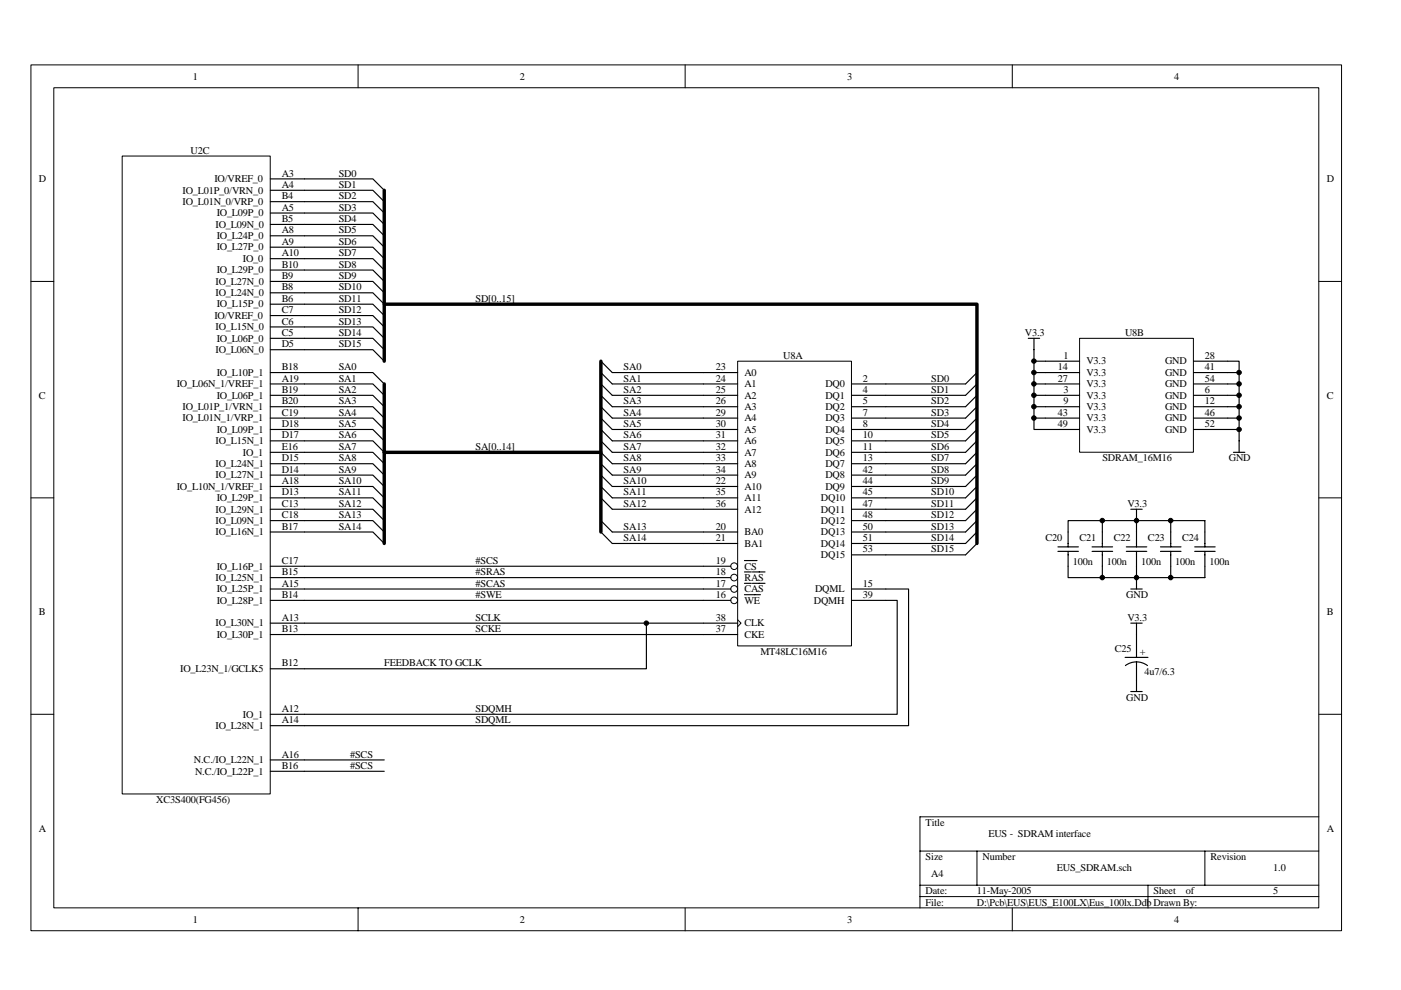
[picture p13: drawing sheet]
<svg xmlns="http://www.w3.org/2000/svg" width="297mm" height="210mm" viewBox="0 0 297 210" stroke-linecap="round" stroke-linejoin="round" font-family="sans-serif">
<defs><g id="words">
<g font-size="2.2">
<text x="40.9" y="16.9">1</text>
<text x="110.2" y="16.9">2</text>
<text x="179.6" y="16.9">3</text>
<text x="248.9" y="16.9">4</text>
<text x="40.4" y="32.6">U2C</text>
<text x="8.3" y="38.6">D</text>
<text x="38.7" y="41">IO_L01P_0/VRN_0</text>
<text x="45.5" y="38.6">IO/VREF_0</text>
<text x="59.7" y="37.4">A3</text>
<text x="59.7" y="39.8">A4</text>
<text x="71.8" y="37.4">SD0</text>
<text x="71.8" y="39.8">SD1</text>
<text x="281.3" y="38.6">D</text>
<text x="38.7" y="43.5">IO_L01N_0/VRP_0</text>
<text x="45.9" y="45.9">IO_L09P_0</text>
<text x="59.7" y="44.7">A5</text>
<text x="59.7" y="42.2">B4</text>
<text x="59.7" y="47.1">B5</text>
<text x="71.8" y="42.2">SD2</text>
<text x="71.8" y="44.7">SD3</text>
<text x="71.8" y="47.1">SD4</text>
<text x="45.7" y="48.3">IO_L09N_0</text>
<text x="45.9" y="50.7">IO_L24P_0</text>
<text x="45.9" y="53.1">IO_L27P_0</text>
<text x="59.7" y="49.5">A8</text>
<text x="59.7" y="51.9">A9</text>
<text x="71.8" y="49.5">SD5</text>
<text x="71.8" y="51.9">SD6</text>
<text x="45.9" y="58">IO_L29P_0</text>
<text x="51.5" y="55.5">IO_0</text>
<text x="59.7" y="56.7">B10</text>
<text x="59.7" y="54.3">A10</text>
<text x="59.7" y="59.2">B9</text>
<text x="71.8" y="54.3">SD7</text>
<text x="71.8" y="56.7">SD8</text>
<text x="71.8" y="59.2">SD9</text>
<text x="45.7" y="60.4">IO_L27N_0</text>
<text x="45.7" y="62.8">IO_L24N_0</text>
<text x="45.9" y="65.2">IO_L15P_0</text>
<text x="59.7" y="64">B6</text>
<text x="59.7" y="61.6">B8</text>
<text x="71.8" y="61.6">SD10</text>
<text x="71.8" y="64">SD11</text>
<text x="100.8" y="64">SD[0..15]</text>
<text x="45.5" y="67.6">IO/VREF_0</text>
<text x="45.7" y="70">IO_L15N_0</text>
<text x="59.7" y="66.4">C7</text>
<text x="59.7" y="71.2">C5</text>
<text x="59.7" y="68.8">C6</text>
<text x="71.8" y="66.4">SD12</text>
<text x="71.8" y="68.8">SD13</text>
<text x="71.8" y="71.2">SD14</text>
<text x="217.3" y="71.2">V3.3</text>
<text x="238.5" y="71.2">U8B</text>
<text x="45.7" y="74.8">IO_L06N_0</text>
<text x="45.9" y="72.4">IO_L06P_0</text>
<text x="59.7" y="73.6">D5</text>
<text x="71.8" y="73.6">SD15</text>
<text x="166" y="76.1">U8A</text>
<text x="225.5" y="76.1">1</text>
<text x="230.3" y="77.3">V3.3</text>
<text x="247" y="77.3">GND</text>
<text x="255.5" y="76.1">28</text>
<text x="37.5" y="82.1">IO_L06N_1/VREF_1</text>
<text x="45.9" y="79.7">IO_L10P_1</text>
<text x="59.7" y="80.9">A19</text>
<text x="59.7" y="78.5">B18</text>
<text x="59.7" y="83.3">B19</text>
<text x="71.8" y="78.5">SA0</text>
<text x="71.8" y="80.9">SA1</text>
<text x="71.8" y="83.3">SA2</text>
<text x="132.2" y="78.5">SA0</text>
<text x="132.2" y="80.9">SA1</text>
<text x="132.2" y="83.3">SA2</text>
<text x="151.8" y="78.5">23</text>
<text x="151.8" y="80.9">24</text>
<text x="151.8" y="83.3">25</text>
<text x="157.8" y="79.7">A0</text>
<text x="157.8" y="82.1">A1</text>
<text x="175" y="82.1">DQ0</text>
<text x="183" y="80.9">2</text>
<text x="183" y="83.3">4</text>
<text x="197.5" y="80.9">SD0</text>
<text x="197.5" y="83.3">SD1</text>
<text x="224.3" y="78.5">14</text>
<text x="224.3" y="80.9">27</text>
<text x="225.5" y="83.3">3</text>
<text x="230.3" y="79.7">V3.3</text>
<text x="230.3" y="82.1">V3.3</text>
<text x="247" y="79.7">GND</text>
<text x="247" y="82.1">GND</text>
<text x="255.5" y="83.3">6</text>
<text x="255.5" y="78.5">41</text>
<text x="255.5" y="80.9">54</text>
<text x="8.3" y="84.5">C</text>
<text x="38.7" y="86.9">IO_L01P_1/VRN_1</text>
<text x="38.7" y="89.3">IO_L01N_1/VRP_1</text>
<text x="45.9" y="84.5">IO_L06P_1</text>
<text x="59.7" y="85.7">B20</text>
<text x="59.7" y="88.1">C19</text>
<text x="71.8" y="85.7">SA3</text>
<text x="71.8" y="88.1">SA4</text>
<text x="132.2" y="85.7">SA3</text>
<text x="132.2" y="88.1">SA4</text>
<text x="151.8" y="85.7">26</text>
<text x="151.8" y="88.1">29</text>
<text x="157.8" y="84.5">A2</text>
<text x="157.8" y="86.9">A3</text>
<text x="157.8" y="89.3">A4</text>
<text x="175" y="84.5">DQ1</text>
<text x="175" y="86.9">DQ2</text>
<text x="175" y="89.3">DQ3</text>
<text x="183" y="85.7">5</text>
<text x="183" y="88.1">7</text>
<text x="197.5" y="85.7">SD2</text>
<text x="197.5" y="88.1">SD3</text>
<text x="224.3" y="88.1">43</text>
<text x="225.5" y="85.7">9</text>
<text x="230.3" y="84.5">V3.3</text>
<text x="230.3" y="86.9">V3.3</text>
<text x="230.3" y="89.3">V3.3</text>
<text x="247" y="84.5">GND</text>
<text x="247" y="86.9">GND</text>
<text x="247" y="89.3">GND</text>
<text x="255.5" y="85.7">12</text>
<text x="255.5" y="88.1">46</text>
<text x="281.3" y="84.5">C</text>
<text x="45.7" y="94.2">IO_L15N_1</text>
<text x="45.9" y="91.8">IO_L09P_1</text>
<text x="59.7" y="90.6">D18</text>
<text x="59.7" y="95.4">E16</text>
<text x="59.7" y="93">D17</text>
<text x="71.8" y="90.6">SA5</text>
<text x="71.8" y="93">SA6</text>
<text x="71.8" y="95.4">SA7</text>
<text x="100.8" y="95.4">SA[0..14]</text>
<text x="132.2" y="90.6">SA5</text>
<text x="132.2" y="93">SA6</text>
<text x="132.2" y="95.4">SA7</text>
<text x="151.8" y="90.6">30</text>
<text x="151.8" y="93">31</text>
<text x="151.8" y="95.4">32</text>
<text x="157.8" y="91.8">A5</text>
<text x="157.8" y="94.2">A6</text>
<text x="175" y="91.8">DQ4</text>
<text x="175" y="94.2">DQ5</text>
<text x="183" y="90.6">8</text>
<text x="183" y="93">10</text>
<text x="183" y="95.4">11</text>
<text x="197.5" y="90.6">SD4</text>
<text x="197.5" y="93">SD5</text>
<text x="197.5" y="95.4">SD6</text>
<text x="224.3" y="90.6">49</text>
<text x="230.3" y="91.8">V3.3</text>
<text x="247" y="91.8">GND</text>
<text x="255.5" y="90.6">52</text>
<text x="45.7" y="99">IO_L24N_1</text>
<text x="45.7" y="101.4">IO_L27N_1</text>
<text x="51.5" y="96.6">IO_1</text>
<text x="59.7" y="97.8">D15</text>
<text x="59.7" y="100.2">D14</text>
<text x="71.8" y="97.8">SA8</text>
<text x="71.8" y="100.2">SA9</text>
<text x="132.2" y="97.8">SA8</text>
<text x="132.2" y="100.2">SA9</text>
<text x="151.8" y="97.8">33</text>
<text x="151.8" y="100.2">34</text>
<text x="157.8" y="96.6">A7</text>
<text x="157.8" y="99">A8</text>
<text x="157.8" y="101.4">A9</text>
<text x="175" y="96.6">DQ6</text>
<text x="175" y="99">DQ7</text>
<text x="175" y="101.4">DQ8</text>
<text x="183" y="97.8">13</text>
<text x="183" y="100.2">42</text>
<text x="197.5" y="97.8">SD7</text>
<text x="197.5" y="100.2">SD8</text>
<text x="233.7" y="97.8">SDRAM_16M16</text>
<text x="260.5" y="97.8">GND</text>
<text x="37.5" y="103.8">IO_L10N_1/VREF_1</text>
<text x="45.9" y="106.3">IO_L29P_1</text>
<text x="59.7" y="102.6">A18</text>
<text x="59.7" y="105.1">D13</text>
<text x="59.7" y="107.5">C13</text>
<text x="71.8" y="102.6">SA10</text>
<text x="71.8" y="105.1">SA11</text>
<text x="71.8" y="107.5">SA12</text>
<text x="132.2" y="102.6">SA10</text>
<text x="132.2" y="105.1">SA11</text>
<text x="132.2" y="107.5">SA12</text>
<text x="151.8" y="102.6">22</text>
<text x="151.8" y="105.1">35</text>
<text x="151.8" y="107.5">36</text>
<text x="157.8" y="103.8">A10</text>
<text x="157.8" y="106.3">A11</text>
<text x="174" y="106.3">DQ10</text>
<text x="175" y="103.8">DQ9</text>
<text x="183" y="102.6">44</text>
<text x="183" y="105.1">45</text>
<text x="183" y="107.5">47</text>
<text x="197.5" y="102.6">SD9</text>
<text x="197.5" y="105.1">SD10</text>
<text x="197.5" y="107.5">SD11</text>
<text x="239" y="107.5">V3.3</text>
<text x="45.7" y="108.7">IO_L29N_1</text>
<text x="45.7" y="111.1">IO_L09N_1</text>
<text x="45.7" y="113.5">IO_L16N_1</text>
<text x="59.7" y="109.9">C18</text>
<text x="59.7" y="112.3">B17</text>
<text x="71.8" y="109.9">SA13</text>
<text x="71.8" y="112.3">SA14</text>
<text x="132.2" y="112.3">SA13</text>
<text x="151.8" y="112.3">20</text>
<text x="157.8" y="108.7">A12</text>
<text x="157.8" y="113.5">BA0</text>
<text x="174" y="108.7">DQ11</text>
<text x="174" y="111.1">DQ12</text>
<text x="174" y="113.5">DQ13</text>
<text x="183" y="109.9">48</text>
<text x="183" y="112.3">50</text>
<text x="197.5" y="109.9">SD12</text>
<text x="197.5" y="112.3">SD13</text>
<text x="59.7" y="119.5">C17</text>
<text x="100.8" y="119.5">#SCS</text>
<text x="132.2" y="114.7">SA14</text>
<text x="151.8" y="119.5">19</text>
<text x="151.8" y="114.7">21</text>
<text x="157.8" y="115.9">BA1</text>
<text x="174" y="115.9">DQ14</text>
<text x="174" y="118.3">DQ15</text>
<text x="183" y="114.7">51</text>
<text x="183" y="117.1">53</text>
<text x="197.5" y="114.7">SD14</text>
<text x="197.5" y="117.1">SD15</text>
<text x="221.6" y="114.7">C20</text>
<text x="227.4" y="119.8">100n</text>
<text x="228.9" y="114.7">C21</text>
<text x="234.7" y="119.8">100n</text>
<text x="236.1" y="114.7">C22</text>
<text x="241.9" y="119.8">100n</text>
<text x="243.4" y="114.7">C23</text>
<text x="249.2" y="119.8">100n</text>
<text x="250.6" y="114.7">C24</text>
<text x="256.4" y="119.8">100n</text>
<text x="45.7" y="123.2">IO_L25N_1</text>
<text x="45.9" y="120.8">IO_L16P_1</text>
<text x="45.9" y="125.6">IO_L25P_1</text>
<text x="59.7" y="124.4">A15</text>
<text x="59.7" y="122">B15</text>
<text x="100.8" y="122">#SRAS</text>
<text x="100.8" y="124.4">#SCAS</text>
<text x="151.8" y="122">18</text>
<text x="151.8" y="124.4">17</text>
<text x="157.8" y="120.8">CS</text>
<text x="157.8" y="123.2">RAS</text>
<text x="157.8" y="125.6">CAS</text>
<text x="172.8" y="125.6">DQML</text>
<text x="183" y="124.4">15</text>
<text x="8.3" y="130.4">B</text>
<text x="45.9" y="128">IO_L28P_1</text>
<text x="59.7" y="126.8">B14</text>
<text x="59.7" y="131.6">A13</text>
<text x="100.8" y="126.8">#SWE</text>
<text x="100.8" y="131.6">SCLK</text>
<text x="151.8" y="126.8">16</text>
<text x="151.8" y="131.6">38</text>
<text x="157.8" y="128">WE</text>
<text x="172.6" y="128">DQMH</text>
<text x="183" y="126.8">39</text>
<text x="238.8" y="126.8">GND</text>
<text x="239" y="131.6">V3.3</text>
<text x="281.3" y="130.4">B</text>
<text x="45.7" y="132.8">IO_L30N_1</text>
<text x="45.9" y="135.2">IO_L30P_1</text>
<text x="59.7" y="134">B13</text>
<text x="100.8" y="134">SCKE</text>
<text x="151.8" y="134">37</text>
<text x="157.8" y="132.8">CLK</text>
<text x="157.8" y="135.2">CKE</text>
<text x="38.2" y="142.5">IO_L23N_1/GCLK5</text>
<text x="59.7" y="141.3">B12</text>
<text x="81.5" y="141.3">FEEDBACK TO GCLK</text>
<text x="161.2" y="138.9">MT48LC16M16</text>
<text x="236.4" y="138.1">C25</text>
<text x="241.7" y="138.9">+</text>
<text x="242.7" y="143.2">4u7/6.3</text>
<text x="238.8" y="148.5">GND</text>
<text x="45.7" y="154.6">IO_L28N_1</text>
<text x="51.5" y="152.1">IO_1</text>
<text x="59.7" y="150.9">A12</text>
<text x="59.7" y="153.4">A14</text>
<text x="100.8" y="150.9">SDQMH</text>
<text x="100.8" y="153.4">SDQML</text>
<text x="41.1" y="161.8">N.C./IO_L22N_1</text>
<text x="59.7" y="160.6">A16</text>
<text x="74.2" y="160.6">#SCS</text>
<text x="41.4" y="164.2">N.C./IO_L22P_1</text>
<text x="59.7" y="163">B16</text>
<text x="74.2" y="163">#SCS</text>
<text x="33.1" y="170.3">XC3S400(FG456)</text>
<text x="8.3" y="176.3">A</text>
<text x="196.3" y="175.1">Title</text>
<text x="209.5" y="177.5">EUS - SDRAM interface</text>
<text x="281.3" y="176.3">A</text>
<text x="196.3" y="182.4">Size</text>
<text x="197.5" y="186">A4</text>
<text x="208.3" y="182.4">Number</text>
<text x="224" y="184.8">EUS_SDRAM.sch</text>
<text x="256.7" y="182.4">Revision</text>
<text x="270" y="184.8">1.0</text>
<text x="196.3" y="189.6">Date:</text>
<text x="207.1" y="189.6">11-May-2005</text>
<text x="244.6" y="189.6">Sheet</text>
<text x="251.4" y="189.6">of</text>
<text x="270" y="189.6">5</text>
<text x="40.9" y="195.6">1</text>
<text x="110.2" y="195.6">2</text>
<text x="179.6" y="195.6">3</text>
<text x="196.3" y="192">File:</text>
<text x="207.1" y="192">D:\Pcb\EUS\EUS_E100LX\Eus_100lx.Ddb Drawn By:</text>
<text x="248.9" y="195.6">4</text>
</g>
</g></defs>
<g fill="none" stroke="#000" stroke-width=".21">
<path d="M6.6 13.8h277.8v183.5h-277.8zM11.4 18.6h268.2v173.9h-268.2zM75.9 13.8v4.8M145.3 13.8v4.8M214.6 13.8v4.8M6.6 59.7h4.8M279.6 59.7h4.9M6.6 105.6h4.8M279.6 105.6h4.9M6.6 151.4h4.8M279.6 151.4h4.9M279.6 173.2h-84.6v19.3"/>
<path d="M75.9 192.5v4.9M145.3 192.5v4.9M195 180.4h84.6M195 187.7h84.6M195 190.1h84.6M207.1 180.4v7.3M214.6 192.5v4.9M243.4 187.7v4.8M255.5 180.4v7.3"/>
</g>
<g fill="none" stroke="#000" stroke-width=".24">
<path d="M224.3 116.9h4.3M224.3 116h4.3M226.5 116v-5.6h29v5.6M226.5 116.9v5.6h29v-5.6M231.5 116.9h4.4M231.5 116h4.4M233.7 110.4v5.6M233.7 116.9v5.6M238.8 116.9h4.3M238.8 116h4.3M239.8 108h2.4M241 108v8"/>
<path d="M241 116.9v8M246 116.9h4.4M246 116h4.4M248.2 110.4v5.6M248.2 116.9v5.6M253.3 116.9h4.3M253.3 116h4.3M238.5 139.4h4.9M239.8 132.1h2.4M239.8 124.9h2.4M241 132.1v2.4M241 137v2.4"/>
<path d="M238.6 141.1a3.9 3.9 0 0 1 4.7 0M239.8 146.6h2.4M241 140.3v6.3"/>
</g>
<path d="M156.4 76.6h24.1v60.3h-24.1z" fill="#fff"/>
<g fill="none" stroke="#000" stroke-width=".21">
<path d="M156.4 76.6h24.1v60.3h-24.1zM156.4 131.4l.7 .7-.7 .8"/>
<circle cx="155.7" cy="127.3" r=".72"/>
<circle cx="155.7" cy="122.5" r=".72"/>
<circle cx="155.7" cy="124.9" r=".72"/>
<circle cx="155.7" cy="120" r=".72"/>
</g>
<g fill="none" stroke="#000" stroke-width=".24">
<path d="M149.1 79h7.3M149.1 81.4h7.3M149.1 83.8h7.3M149.1 86.2h7.3M149.1 88.6h7.3M149.1 91.1h7.3M149.1 93.5h7.3M149.1 95.9h7.3M149.1 98.3h7.3M180.5 81.4h7.3M180.5 83.8h7.3M180.5 86.2h7.3"/>
<path d="M180.5 88.6h7.3M180.5 91.1h7.3M180.5 93.5h7.3M180.5 95.9h7.3M180.5 98.3h7.3M149.1 100.7h7.3M149.1 103.1h7.3M149.1 105.6h7.3M149.1 108h7.3M149.1 115.2h7.3M149.1 112.8h7.3M157.8 118.9h2.7"/>
<path d="M180.5 100.7h7.3M180.5 103.1h7.3M180.5 105.6h7.3M180.5 108h7.3M180.5 115.2h7.3M180.5 112.8h7.3M180.5 110.4h7.3M180.5 117.6h7.3M149.1 120.1h5.8M149.1 127.3h5.8M149.1 122.5h5.8M149.1 124.9h5.8"/>
<path d="M149.1 132.1h7.3M149.1 134.5h7.3M157.8 126.1h3.4M157.8 121.3h1.5M157.8 123.7h1.5M159.5 121.3h2.7M159.5 123.7h2.7M180.5 127.3h7.3M180.5 124.9h7.3"/>
</g>
<path d="M228.9 71.8h24.1v24.1h-24.1z" fill="#fff"/>
<path d="M228.9 71.7h24.1v24.2h-24.1z" fill="none" stroke="#000" stroke-width=".21"/>
<g fill="none" stroke="#000" stroke-width=".24">
<path d="M64.6 37.9h14.5l2.4 2.4M64.6 40.3h14.5l2.4 2.5M64.6 42.8h14.5l2.4 2.4M64.6 45.2h14.5l2.4 2.4M64.6 47.6h14.5l2.4 2.4M64.6 50h14.5l2.4 2.4M64.6 52.4h14.5l2.4 2.4M64.6 54.8h14.5l2.4 2.5M64.6 57.3h14.5l2.4 2.4M64.6 59.7h14.5l2.4 2.4M64.6 62.1h14.5l2.4 2.4M64.6 64.5h14.5l2.4 2.4"/>
<path d="M64.6 66.9h14.5l2.4 2.4M64.6 69.3h14.5l2.4 2.4M64.6 71.7h14.5l2.4 2.4M64.6 74.1h14.5l2.4 2.5M64.6 79h14.5l2.4 2.4M127.4 76.6l2.4 2.4h19.3M127.4 79l2.4 2.4h19.3M207.1 79l-2.4 2.4h-16.9M218 71.7h2.4M219.2 71.7v19.4h9.7M219.2 76.6h9.7M219.2 79h9.7"/>
<path d="M253 76.6h9.7v19.3M253 79h9.7M64.6 81.4h14.5l2.4 2.4M64.6 83.8h14.5l2.4 2.4M64.6 86.2h14.5l2.4 2.4M64.6 88.6h14.5l2.4 2.5M64.6 91.1h14.5l2.4 2.4M64.6 93.5h14.5l2.4 2.4M64.6 95.9h14.5l2.4 2.4M64.6 98.3h14.5l2.4 2.4M127.4 81.4l2.4 2.4h19.3M127.4 83.8l2.4 2.4h19.3"/>
<path d="M127.4 86.2l2.4 2.4h19.3M127.4 88.6l2.4 2.5h19.3M127.4 91.1l2.4 2.4h19.3M127.4 93.5l2.4 2.4h19.3M127.4 95.9l2.4 2.4h19.3M127.4 98.3l2.4 2.4h19.3M207.1 81.4l-2.4 2.4h-16.9M207.1 83.8l-2.4 2.4h-16.9M207.1 86.2l-2.4 2.4h-16.9M207.1 88.6l-2.4 2.5h-16.9M207.1 91.1l-2.4 2.4h-16.9M207.1 93.5l-2.4 2.4h-16.9"/>
<path d="M207.1 95.9l-2.4 2.4h-16.9M207.1 98.3l-2.4 2.4h-16.9M219.2 81.4h9.7M219.2 83.8h9.7M219.2 86.2h9.7M219.2 88.6h9.7M253 81.4h9.7M253 83.8h9.7M253 86.2h9.7M253 88.6h9.7M253 91.1h9.7M261.5 95.9h2.4"/>
<path d="M64.6 100.7h14.5l2.4 2.4M64.6 103.1h14.5l2.4 2.5M64.6 105.6h14.5l2.4 2.4M64.6 108h14.5l2.4 2.4M64.6 110.4h14.5l2.4 2.4M64.6 112.8h14.5l2.4 2.4M127.4 100.7l2.4 2.4h19.3M127.4 103.1l2.4 2.5h19.3M127.4 105.6l2.4 2.4h19.3M127.4 110.4l2.4 2.4h19.3M127.4 112.8l2.4 2.4h19.3M207.1 100.7l-2.4 2.4h-16.9"/>
<path d="M207.1 103.1l-2.4 2.5h-16.9M207.1 105.6l-2.4 2.4h-16.9M207.1 110.4l-2.4 2.4h-16.9M207.1 112.8l-2.4 2.4h-16.9M207.1 108l-2.4 2.4h-16.9M207.1 115.2l-2.4 2.4h-16.9M64.6 120.1h84.5M64.6 122.5h84.5M64.6 124.9h84.5M64.6 127.3h84.5M64.6 132.1h84.5M64.6 134.5h84.5"/>
<path d="M137.1 132.1v9.7h-72.5M187.8 127.3h2.4v24.1h-125.6M187.8 124.9h4.8v29h-128M241 134.5v2.5"/>
</g>
<path d="M81.5 40.3v36.3M81.5 64.5h125.6v50.7M127.4 76.6v36.2M81.5 81.4v33.8M81.5 95.9h45.9" fill="none" stroke="#000" stroke-width=".72"/>
<g fill="#000" stroke="#000" stroke-width=".21">
<circle cx="219.2" cy="79" r=".48"/>
<circle cx="219.2" cy="76.6" r=".47"/>
<circle cx="262.7" cy="79" r=".48"/>
<circle cx="219.2" cy="88.6" r=".48"/>
<circle cx="219.2" cy="86.2" r=".48"/>
<circle cx="219.2" cy="81.4" r=".48"/>
<circle cx="219.2" cy="83.8" r=".48"/>
<circle cx="262.7" cy="88.6" r=".48"/>
<circle cx="262.7" cy="86.2" r=".48"/>
<circle cx="262.7" cy="81.4" r=".48"/>
<circle cx="262.7" cy="83.8" r=".48"/>
<circle cx="262.7" cy="91.1" r=".47"/>
<circle cx="233.7" cy="110.4" r=".48"/>
<circle cx="241" cy="110.4" r=".47"/>
<circle cx="248.2" cy="110.4" r=".48"/>
<circle cx="137" cy="132.1" r=".47"/>
<circle cx="233.7" cy="122.5" r=".48"/>
<circle cx="241" cy="122.5" r=".47"/>
<circle cx="248.2" cy="122.5" r=".48"/>
</g>
<path d="M25.9 33.1h31.4v135.2h-31.4z" fill="#fff"/>
<path d="M25.9 33.1h31.4v135.2h-31.4z" fill="none" stroke="#000" stroke-width=".21"/>
<g fill="none" stroke="#000" stroke-width=".24">
<path d="M57.3 37.9h7.3M57.3 40.3h7.3M57.3 42.8h7.3M57.3 45.2h7.3M57.3 47.6h7.3M57.3 50h7.3M57.3 52.4h7.3M57.3 54.8h7.3M57.3 57.3h7.3M57.3 59.7h7.3M57.3 62.1h7.3M57.3 64.5h7.3"/>
<path d="M57.3 66.9h7.3M57.3 69.3h7.3M57.3 71.7h7.3M57.3 74.1h7.3M57.3 79h7.3M57.3 81.4h7.3M57.3 83.8h7.3M57.3 86.2h7.3M57.3 91.1h7.3M57.3 88.6h7.3M57.3 93.5h7.3M57.3 95.9h7.3"/>
<path d="M57.3 98.3h7.3M57.3 100.7h7.3M57.3 103.1h7.3M57.3 105.6h7.3M57.3 108h7.3M57.3 110.4h7.3M57.3 112.8h7.3M57.3 120.1h7.3M57.3 122.5h7.3M57.3 124.9h7.3M57.3 127.3h7.3M57.3 132.1h7.3"/>
<path d="M57.3 134.5h7.3M57.3 141.8h7.3M57.3 151.4h7.3M57.3 153.9h7.3M57.3 161.1h24.2M57.3 163.5h24.2"/>
</g>
<use href="#words"/>
</svg>
